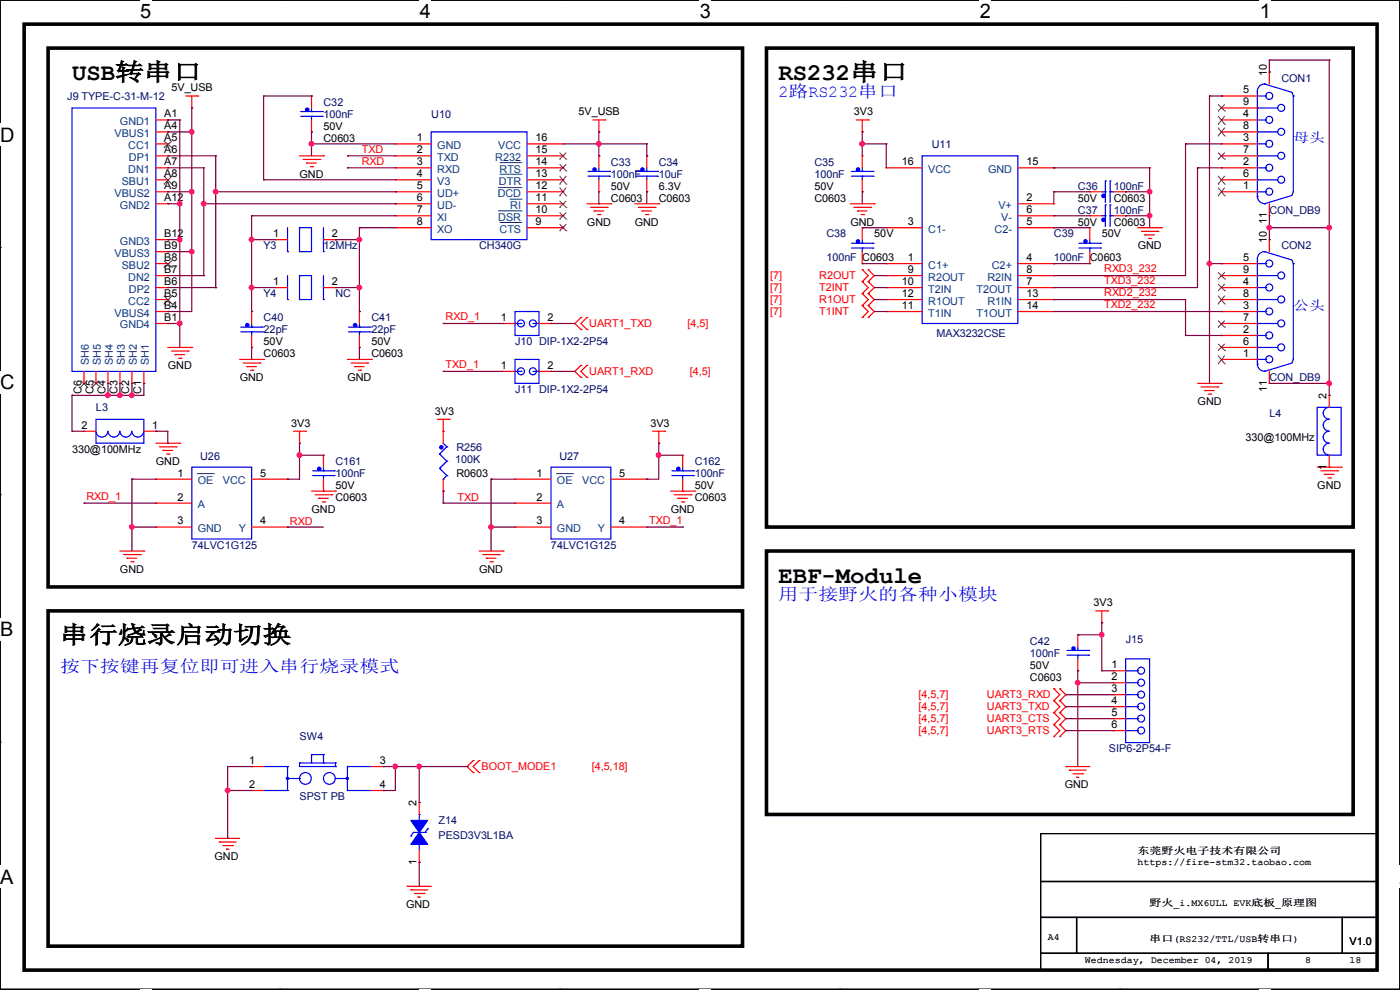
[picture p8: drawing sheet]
<svg xmlns="http://www.w3.org/2000/svg" width="297mm" height="210mm" viewBox="0 0 297 210" stroke-linecap="round" stroke-linejoin="round" font-family="sans-serif">
<defs><g id="words">
<g font-size="5.1">
<text x="15.3" y="17">USB转串口</text>
<text x="165.1" y="17">RS232串口</text>
<text x="165.1" y="123.7">EBF-Module</text>
<text x="12.7" y="136.4">串行烧录启动切换</text>
</g>
<g font-size="4.2">
<text x="29.7" y="3.9">5</text>
<text x="89.1" y="3.9">4</text>
<text x="148.5" y="3.9">3</text>
<text x="207.9" y="3.9">2</text>
<text x="267.2" y="3.9">1</text>
<text x="0" y="30.1">D</text>
<text x="0" y="82.5">C</text>
<text x="0" y="135">B</text>
<text x="0" y="187.4">A</text>
<text x="297" y="187.4">A</text>
</g>
<g font-size="3.6" fill="#00f">
<text x="165.1" y="20.6">2路RS232串口</text>
<text x="165.1" y="127.3">用于接野火的各种小模块</text>
<text x="12.7" y="142.5">按下按键再复位即可进入串行烧录模式</text>
</g>
<g font-size="2.8" fill="#00f">
<text x="274.4" y="30.2">母头</text>
<text x="274.4" y="65.8">公头</text>
</g>
<g font-size="2.3">
<text x="268.7" y="16" transform="rotate(-90 268.7 16)">10</text>
<text x="36.4" y="19.4">5V_USB</text>
<text x="263.7" y="19.8">5</text>
<text x="263.7" y="22.4">9</text>
<text x="34.8" y="24.9">A1</text>
<text x="34.8" y="27.4">A4</text>
<text x="34.8" y="30">A5</text>
<text x="68.6" y="27.5">50V</text>
<text x="88.4" y="30">1</text>
<text x="113.6" y="30">16</text>
<text x="122.7" y="24.5">5V_USB</text>
<text x="181.2" y="24.5">3V3</text>
<text x="263.7" y="24.9">4</text>
<text x="263.7" y="27.4">8</text>
<text x="263.7" y="30">3</text>
<text x="34.8" y="32.5">A6</text>
<text x="34.8" y="35.1">A7</text>
<text x="68.6" y="30.1">C0603</text>
<text x="88.4" y="32.5">2</text>
<text x="88.4" y="35.1">3</text>
<text x="113.6" y="35.1">14</text>
<text x="113.6" y="32.5">15</text>
<text x="191.3" y="35.1">16</text>
<text x="217.7" y="35.1">15</text>
<text x="263.7" y="32.5">7</text>
<text x="263.7" y="35.1">2</text>
<text x="34.8" y="37.6">A8</text>
<text x="34.8" y="40.1">A9</text>
<text x="63.5" y="37.7">GND</text>
<text x="88.4" y="37.6">4</text>
<text x="88.4" y="40.1">5</text>
<text x="113.6" y="40.1">12</text>
<text x="113.6" y="37.6">13</text>
<text x="129.6" y="40.2">50V</text>
<text x="139.8" y="40.2">6.3V</text>
<text x="172.8" y="40.2">50V</text>
<text x="263.7" y="37.6">6</text>
<text x="263.7" y="40.1">1</text>
<text x="34.8" y="42.7">A12</text>
<text x="88.4" y="42.7">6</text>
<text x="88.4" y="45.2">7</text>
<text x="88.4" y="47.8">8</text>
<text x="113.6" y="47.8">9</text>
<text x="113.6" y="45.2">10</text>
<text x="113.6" y="42.7">11</text>
<text x="124.5" y="47.8">GND</text>
<text x="129.6" y="42.8">C0603</text>
<text x="134.7" y="47.8">GND</text>
<text x="139.8" y="42.8">C0603</text>
<text x="172.8" y="42.8">C0603</text>
<text x="180.4" y="47.8">GND</text>
<text x="192.6" y="47.8">3</text>
<text x="217.7" y="42.7">2</text>
<text x="217.7" y="47.8">5</text>
<text x="217.7" y="45.2">6</text>
<text x="228.7" y="47.8">50V</text>
<text x="228.7" y="42.8">50V</text>
<text x="236.3" y="47.8">C0603</text>
<text x="236.3" y="42.8">C0603</text>
<text x="268.7" y="47.5" transform="rotate(-90 268.7 47.5)">11</text>
<text x="34.8" y="50.3">B12</text>
<text x="34.8" y="52.8">B9</text>
<text x="58" y="50.3">1</text>
<text x="70.4" y="50.3">2</text>
<text x="185.5" y="50.4">50V</text>
<text x="233.7" y="50.4">50V</text>
<text x="241.4" y="52.9">GND</text>
<text x="268.7" y="51.6" transform="rotate(-90 268.7 51.6)">10</text>
<text x="34.8" y="55.4">B8</text>
<text x="34.8" y="57.9">B7</text>
<text x="182.9" y="55.5">C0603</text>
<text x="192.6" y="55.4">1</text>
<text x="192.6" y="57.9">9</text>
<text x="217.7" y="55.4">4</text>
<text x="217.7" y="57.9">8</text>
<text x="231.2" y="55.5">C0603</text>
<text x="263.7" y="55.4">5</text>
<text x="263.7" y="57.9">9</text>
<text x="34.8" y="60.5">B6</text>
<text x="34.8" y="63">B5</text>
<text x="34.8" y="65.5">B4</text>
<text x="58" y="60.5">1</text>
<text x="70.4" y="60.5">2</text>
<text x="191.3" y="60.5">10</text>
<text x="191.3" y="65.5">11</text>
<text x="191.3" y="63">12</text>
<text x="217.7" y="60.5">7</text>
<text x="217.7" y="63">13</text>
<text x="217.7" y="65.5">14</text>
<text x="263.7" y="60.5">4</text>
<text x="263.7" y="63">8</text>
<text x="263.7" y="65.5">3</text>
<text x="34.8" y="68.1">B1</text>
<text x="106.2" y="68.1">1</text>
<text x="116.1" y="68.1">2</text>
<text x="263.7" y="68.1">7</text>
<text x="263.7" y="70.6">2</text>
<text x="55.9" y="73.2">50V</text>
<text x="55.9" y="75.8">C0603</text>
<text x="78.8" y="73.2">50V</text>
<text x="78.8" y="75.8">C0603</text>
<text x="263.7" y="73.2">6</text>
<text x="263.7" y="75.7">1</text>
<text x="17.3" y="83.5" transform="rotate(-90 17.3 83.5)">C6</text>
<text x="19.8" y="83.5" transform="rotate(-90 19.8 83.5)">C5</text>
<text x="22.4" y="83.5" transform="rotate(-90 22.4 83.5)">C4</text>
<text x="24.9" y="83.5" transform="rotate(-90 24.9 83.5)">C3</text>
<text x="27.4" y="83.5" transform="rotate(-90 27.4 83.5)">C2</text>
<text x="30" y="83.5" transform="rotate(-90 30 83.5)">C1</text>
<text x="35.6" y="78.3">GND</text>
<text x="50.8" y="80.9">GND</text>
<text x="73.7" y="80.9">GND</text>
<text x="106.2" y="78.2">1</text>
<text x="116.1" y="78.2">2</text>
<text x="268.7" y="83.1" transform="rotate(-90 268.7 83.1)">11</text>
<text x="92.2" y="88">3V3</text>
<text x="254.1" y="85.9">GND</text>
<text x="281.4" y="84.6" transform="rotate(-90 281.4 84.6)">2</text>
<text x="17.3" y="90.9">2</text>
<text x="32.3" y="90.9">1</text>
<text x="61.8" y="90.5">3V3</text>
<text x="138" y="90.5">3V3</text>
<text x="264.2" y="93.6">330@100MHz</text>
<text x="15.3" y="96.1">330@100MHz</text>
<text x="33.1" y="98.6">GND</text>
<text x="37.6" y="101.1">1</text>
<text x="55.2" y="101.1">5</text>
<text x="96.8" y="101.2">R0603</text>
<text x="113.8" y="101.1">1</text>
<text x="131.4" y="101.1">5</text>
<text x="281.4" y="99.6" transform="rotate(-90 281.4 99.6)">1</text>
<text x="37.6" y="106.2">2</text>
<text x="71.2" y="103.7">50V</text>
<text x="71.2" y="106.3">C0603</text>
<text x="113.8" y="106.2">2</text>
<text x="147.4" y="103.7">50V</text>
<text x="147.4" y="106.3">C0603</text>
<text x="279.5" y="103.7">GND</text>
<text x="37.6" y="111.3">3</text>
<text x="55.2" y="111.3">4</text>
<text x="66.1" y="108.8">GND</text>
<text x="113.8" y="111.3">3</text>
<text x="131.4" y="111.3">4</text>
<text x="142.3" y="108.8">GND</text>
<text x="25.4" y="121.5">GND</text>
<text x="101.6" y="121.5">GND</text>
<text x="232" y="128.6">3V3</text>
<text x="218.5" y="141.8">50V</text>
<text x="235.8" y="141.7">1</text>
<text x="218.5" y="144.4">C0603</text>
<text x="235.8" y="144.3">2</text>
<text x="235.8" y="146.8">3</text>
<text x="235.8" y="149.4">4</text>
<text x="235.8" y="151.9">5</text>
<text x="235.8" y="154.4">6</text>
<text x="52.9" y="162.1">1</text>
<text x="52.9" y="167.1">2</text>
<text x="80.6" y="162.1">3</text>
<text x="80.6" y="167.1">4</text>
<text x="225.9" y="167.2">GND</text>
<text x="88.4" y="171" transform="rotate(-90 88.4 171)">2</text>
<text x="45.5" y="182.5">GND</text>
<text x="88.4" y="183.4" transform="rotate(-90 88.4 183.4)">1</text>
<text x="86.2" y="192.6">GND</text>
<text x="286.3" y="200.5">V1.0</text>
</g>
<g font-size="2.3" fill="#000080">
<text x="271.8" y="17.4">CON1</text>
<text x="14.3" y="21.2">J9 TYPE-C-31-M-12</text>
<text x="68.6" y="22.4">C32</text>
<text x="68.6" y="25">100nF</text>
<text x="91.5" y="25">U10</text>
<text x="129.6" y="35.1">C33</text>
<text x="139.8" y="35.1">C34</text>
<text x="172.8" y="35.1">C35</text>
<text x="197.7" y="31.3">U11</text>
<text x="129.6" y="37.7">100nF</text>
<text x="139.8" y="37.7">10uF</text>
<text x="172.8" y="37.7">100nF</text>
<text x="228.7" y="40.2">C36</text>
<text x="236.3" y="40.2">100nF</text>
<text x="228.7" y="45.3">C37</text>
<text x="236.3" y="45.3">100nF</text>
<text x="269.3" y="45.3">CON_DB9</text>
<text x="55.9" y="52.9">Y3</text>
<text x="68.6" y="52.9">12MHz</text>
<text x="101.6" y="52.9">CH340G</text>
<text x="175.3" y="50.4">C38</text>
<text x="223.6" y="50.4">C39</text>
<text x="271.8" y="52.9">CON2</text>
<text x="175.3" y="55.5">100nF</text>
<text x="223.6" y="55.5">100nF</text>
<text x="55.9" y="63.1">Y4</text>
<text x="71.2" y="63.1">NC</text>
<text x="55.9" y="68.2">C40</text>
<text x="55.9" y="70.7">22pF</text>
<text x="78.8" y="68.2">C41</text>
<text x="78.8" y="70.7">22pF</text>
<text x="198.7" y="71.5">MAX3232CSE</text>
<text x="109.3" y="73.2">J10 DIP-1X2-2P54</text>
<text x="109.3" y="83.4">J11 DIP-1X2-2P54</text>
<text x="269.3" y="80.9">CON_DB9</text>
<text x="20.4" y="87.2">L3</text>
<text x="269.3" y="88.5">L4</text>
<text x="96.8" y="95.6">R256</text>
<text x="42.5" y="97.6">U26</text>
<text x="71.2" y="98.6">C161</text>
<text x="71.2" y="101.2">100nF</text>
<text x="96.6" y="98.1">100K</text>
<text x="118.7" y="97.6">U27</text>
<text x="147.4" y="98.6">C162</text>
<text x="147.4" y="101.2">100nF</text>
<text x="40.7" y="116.4">74LVC1G125</text>
<text x="116.9" y="116.4">74LVC1G125</text>
<text x="218.5" y="136.7">C42</text>
<text x="238.8" y="136.5">J15</text>
<text x="218.5" y="139.3">100nF</text>
<text x="63.5" y="157.1">SW4</text>
<text x="235.3" y="159.6">SIP6-2P54-F</text>
<text x="63.5" y="169.8">SPST PB</text>
<text x="93" y="174.8">Z14</text>
<text x="93" y="177.9">PESD3V3L1BA</text>
</g>
<g font-size="2.3" fill="#004080">
<text x="24.3" y="29">VBUS1</text>
<text x="25.4" y="26.5">GND1</text>
<text x="27.2" y="31.6">CC1</text>
<text x="27.3" y="34.1">DP1</text>
<text x="92.8" y="31.6">GND</text>
<text x="92.8" y="34.1">TXD</text>
<text x="105.1" y="34.1">R232</text>
<text x="105.7" y="31.6">VCC</text>
<text x="24.3" y="41.7">VBUS2</text>
<text x="25.8" y="39.2">SBU1</text>
<text x="27.2" y="36.7">DN1</text>
<text x="92.8" y="36.7">RXD</text>
<text x="92.8" y="39.2">V3</text>
<text x="92.8" y="41.7">UD+</text>
<text x="105.6" y="41.7">DCD</text>
<text x="105.8" y="39.2">DTR</text>
<text x="106" y="36.7">RTS</text>
<text x="196.9" y="36.7">VCC</text>
<text x="209.6" y="36.7">GND</text>
<text x="25.4" y="44.3">GND2</text>
<text x="92.8" y="44.3">UD-</text>
<text x="92.8" y="46.8">XI</text>
<text x="105.7" y="46.8">DSR</text>
<text x="108.3" y="44.3">RI</text>
<text x="211.8" y="44.3">V+</text>
<text x="212.4" y="46.8">V-</text>
<text x="25.4" y="51.9">GND3</text>
<text x="92.8" y="49.4">XO</text>
<text x="106" y="49.4">CTS</text>
<text x="196.9" y="49.4">C1-</text>
<text x="211" y="49.4">C2-</text>
<text x="24.3" y="54.4">VBUS3</text>
<text x="25.8" y="57">SBU2</text>
<text x="27.2" y="59.5">DN2</text>
<text x="196.9" y="57">C1+</text>
<text x="196.9" y="59.5">R2OUT</text>
<text x="209.5" y="59.5">R2IN</text>
<text x="210.4" y="57">C2+</text>
<text x="27.2" y="64.6">CC2</text>
<text x="27.3" y="62.1">DP2</text>
<text x="196.9" y="62.1">T2IN</text>
<text x="196.9" y="64.6">R1OUT</text>
<text x="207.2" y="62.1">T2OUT</text>
<text x="209.5" y="64.6">R1IN</text>
<text x="24.3" y="67.1">VBUS4</text>
<text x="25.4" y="69.7">GND4</text>
<text x="196.9" y="67.1">T1IN</text>
<text x="207.2" y="67.1">T1OUT</text>
<text x="18.9" y="77.5" transform="rotate(-90 18.9 77.5)">SH6</text>
<text x="21.4" y="77.5" transform="rotate(-90 21.4 77.5)">SH5</text>
<text x="24" y="77.5" transform="rotate(-90 24 77.5)">SH4</text>
<text x="26.5" y="77.5" transform="rotate(-90 26.5 77.5)">SH3</text>
<text x="29" y="77.5" transform="rotate(-90 29 77.5)">SH2</text>
<text x="31.6" y="77.5" transform="rotate(-90 31.6 77.5)">SH1</text>
<text x="42" y="102.7">OE</text>
<text x="42" y="107.8">A</text>
<text x="47.3" y="102.7">VCC</text>
<text x="118.2" y="102.7">OE</text>
<text x="118.2" y="107.8">A</text>
<text x="123.5" y="102.7">VCC</text>
<text x="42" y="112.9">GND</text>
<text x="50.6" y="112.9">Y</text>
<text x="118.2" y="112.9">GND</text>
<text x="126.8" y="112.9">Y</text>
</g>
<g font-size="2.3" fill="#f00">
<text x="76.8" y="32.6">TXD</text>
<text x="76.8" y="35.1">RXD</text>
<text x="163.4" y="59.3">[7]</text>
<text x="173.8" y="59.3">R2OUT</text>
<text x="234.2" y="57.7">RXD3_232</text>
<text x="163.4" y="61.8">[7]</text>
<text x="163.4" y="64.3">[7]</text>
<text x="173.8" y="61.8">T2INT</text>
<text x="173.8" y="64.3">R1OUT</text>
<text x="234.2" y="60.3">TXD3_232</text>
<text x="234.2" y="62.8">RXD2_232</text>
<text x="234.2" y="65.4">TXD2_232</text>
<text x="94.5" y="67.9">RXD_1</text>
<text x="125" y="69.4">UART1_TXD</text>
<text x="145.8" y="69.4">[4,5]</text>
<text x="163.4" y="66.9">[7]</text>
<text x="173.8" y="66.9">T1INT</text>
<text x="94.5" y="78.1">TXD_1</text>
<text x="125" y="79.6">UART1_RXD</text>
<text x="146.4" y="79.6">[4,5]</text>
<text x="18.3" y="106">RXD_1</text>
<text x="97.1" y="106.2">TXD</text>
<text x="61.5" y="111.3">RXD</text>
<text x="137.7" y="111.1">TXD_1</text>
<text x="194.9" y="148.2">[4,5,7]</text>
<text x="209.4" y="148.2">UART3_RXD</text>
<text x="194.9" y="150.7">[4,5,7]</text>
<text x="194.9" y="153.2">[4,5,7]</text>
<text x="194.9" y="155.8">[4,5,7]</text>
<text x="209.4" y="150.7">UART3_TXD</text>
<text x="209.4" y="153.2">UART3_CTS</text>
<text x="209.4" y="155.8">UART3_RTS</text>
<text x="102.2" y="163.4">BOOT_MODE1</text>
<text x="125.5" y="163.4">[4,5,18]</text>
</g>
<g font-size="2">
<text x="241.3" y="183.5">https://fire-stm32.taobao.com</text>
<text x="241.3" y="181.2">东莞野火电子技术有限公司</text>
<text x="243.9" y="192.1">野火_i.MX6ULL EVK底板_原理图</text>
<text x="222.3" y="199.5">A4</text>
<text x="243.9" y="199.7">串口(RS232/TTL/USB转串口)</text>
<text x="230.2" y="204.3">Wednesday, December 04, 2019</text>
<text x="276.9" y="204.3">8</text>
<text x="286.3" y="204.3">18</text>
</g>
</g></defs>
<path d="M0 0h297v209.8h-297z" fill="none" stroke="#000" stroke-width=".25"/>
<g fill="#fff">
<path d="M29.7 0h2.4v4.8h-2.4z"/>
<path d="M29.7 209.8h2.4v.2h-2.4z"/>
</g>
<path d="M59.4 0h.1M59.4 209.8h.1" fill="none" stroke="#000" stroke-width=".25"/>
<g fill="#fff">
<path d="M89.1 0h2.3v4.8h-2.3z"/>
<path d="M89.1 209.8h2.3v.2h-2.3z"/>
</g>
<path d="M118.8 0h.1M118.8 209.8h.1" fill="none" stroke="#000" stroke-width=".25"/>
<g fill="#fff">
<path d="M148.5 0h2.3v4.8h-2.3z"/>
<path d="M148.5 209.8h2.3v.2h-2.3z"/>
</g>
<path d="M178.2 0h.1M178.2 209.8h.1" fill="none" stroke="#000" stroke-width=".25"/>
<g fill="#fff">
<path d="M207.9 0h2.3v4.8h-2.3z"/>
<path d="M207.9 209.8h2.3v.2h-2.3z"/>
</g>
<path d="M237.6 0h.1M237.6 209.8h.1" fill="none" stroke="#000" stroke-width=".25"/>
<g fill="#fff">
<path d="M267.3 0h2.3v4.8h-2.3z"/>
<path d="M267.3 209.8h2.3v.2h-2.3z"/>
<path d="M0 26.2h3.1v4.8h-3.1z"/>
<path d="M0 78.7h3.1v4.7h-3.1z"/>
</g>
<path d="M0 52.5h.1M297 52.5h.1" fill="none" stroke="#000" stroke-width=".25"/>
<path d="M0 131.1h2.9v4.8h-2.9z" fill="#fff"/>
<path d="M0 104.9h.1M297 104.9h.1" fill="none" stroke="#000" stroke-width=".25"/>
<g fill="#fff">
<path d="M0 183.6h2.9v4.7h-2.9z"/>
<path d="M296.9 183.6h.1v4.7h-.1z"/>
</g>
<path d="M0 157.4h.1M297 157.4h.1M220.8 176.8h71.3v10.2h-71.3zM220.8 187h71.3v7.6h-71.3zM220.8 194.6h7.6v7.6h-7.6zM228.4 194.6h56.4v7.6h-56.4zM284.8 194.6h7.3v7.6h-7.3zM220.8 202.2h48.2v3.6h-48.2zM269 202.2h23.1v3.6h-23.1z" fill="none" stroke="#000" stroke-width=".25"/>
<path d="M5.1 5.1h287v200.7h-287zM10.2 10.2h147.3v114.3h-147.3zM162.6 10.2h124.5v101.6h-124.5zM162.6 116.9h124.5v55.9h-124.5zM10.2 129.6h147.3v71.1h-147.3z" fill="none" stroke="#000" stroke-width=".76"/>
<g fill="none" stroke="#f00" stroke-width=".25">
<path d="M269.3 15.3h.1M269.3 15.3v2.5M33.1 33.1h2.5M33.1 25.4h2.5M33.1 30.5h2.5M33.1 35.6h2.5M33.1 38.1h2.5M33.1 28h2.5M35.6 25.4h.1M35.6 28h.1M35.6 30.5h.1M35.6 33.1h.1"/>
<path d="M35.6 35.6h.1M35.6 38.1h.1M39.4 20.4h2.6M40.7 22.9h.1M40.7 20.4v2.5M42 20.4h.1M63.5 33.1h5.1M64.3 33.8h3.6M65.1 34.6h.1M65.1 34.6h2M65.8 35.3h.5M66.1 20.4h.1"/>
<path d="M66.1 28h.1M66.1 20.4v2.5M66.1 25.4v2.6M66.3 35.3h.1M67.9 33.8h.1M68.6 33.1h.1M83.9 30.5h.1M83.9 33.1h.1M83.9 35.6h.1M83.9 38.1h.1M83.9 33.1h7.6M83.9 30.5h7.6"/>
<path d="M83.9 35.6h7.6M83.9 38.1h7.6M111.8 33.1h7.6M111.8 30.5h7.6M111.8 35.6h7.6M111.8 38.1h7.6M119.4 38.1h.1M119.4 35.6h.1M119.4 33.1h.1M119.4 30.5h.1M125.8 25.4h2.5M127 28h.1"/>
<path d="M127 33.1h.1M127 25.4v2.6M127 33.1v2.5M127 38.1v2.6M128.3 25.4h.1M137.2 33.1h.1M137.2 33.1v2.5M137.2 38.1v2.6M181.7 25.4h2.5M182.9 28h.1M182.9 33.1h.1M182.9 25.4v2.6"/>
<path d="M182.9 33.1v2.5M182.9 38.1v2.6M184.2 25.4h.1M188 35.6h.1M188 35.6h7.6M215.9 35.6h7.7M223.6 35.6h.1M259.1 20.4h.1M259.1 22.9h.1M259.1 25.4h.1M259.1 28h.1M259.1 30.5h.1"/>
<path d="M259.1 33.1h.1M259.1 35.6h.1M259.1 38.1h.1M259.1 33.1h7.6M259.1 25.4h7.6M259.1 20.4h7.6M259.1 30.5h7.6M259.1 35.6h7.6M259.1 38.1h7.6M259.1 22.9h7.6M259.1 28h7.6M33.1 43.2h2.5"/>
<path d="M33.1 40.7h2.5M33.1 55.9h2.5M33.1 58.5h2.5M33.1 50.8h2.5M33.1 53.4h2.5M35.6 40.7h.1M35.6 43.2h.1M35.6 50.8h.1M35.6 53.4h.1M35.6 55.9h.1M35.6 58.5h.1M58.5 50.8h.1"/>
<path d="M58.5 50.8h2.5M68.6 50.8h2.6M71.2 50.8h.1M83.9 40.7h.1M83.9 43.2h.1M83.9 45.8h.1M83.9 48.3h.1M83.9 43.2h7.6M83.9 48.3h7.6M83.9 45.8h7.6M83.9 40.7h7.6M111.8 43.2h7.6"/>
<path d="M111.8 48.3h7.6M111.8 45.8h7.6M111.8 40.7h7.6M119.4 48.3h.1M119.4 45.8h.1M119.4 43.2h.1M119.4 40.7h.1M124.5 43.2h5.1M125.3 44h3.5M126 44.7h.1M126 44.7h2.1M126.8 45.5h.5"/>
<path d="M127 40.7h.1M127.3 45.5h.1M128.8 44h.1M129.6 43.2h.1M134.7 43.2h5M135.4 44h3.6M136.2 44.7h.1M136.2 44.7h2M136.9 45.5h.6M137.2 40.7h.1M137.5 45.5h.1M139 44h.1"/>
<path d="M139.7 43.2h.1M180.4 43.2h5.1M181.1 44h3.6M181.9 44.7h.1M181.9 44.7h2M182.7 45.5h.5M182.9 59.7h.1M182.9 57.2h.1M182.9 40.7h.1M182.9 48.3h.1M182.9 55.9h.1M182.9 48.3v2.5"/>
<path d="M182.9 53.4v2.5M182.9 57.2l1.3 1.3-1.3 1.2M182.9 59.7l1.3 1.3-1.3 1.3M183.2 45.5h.1M184.2 57.2h.1M184.2 59.7h.1M184.2 57.2l1.3 1.3-1.3 1.2M184.2 59.7l1.3 1.3-1.3 1.3M184.7 44h.1M185.5 43.2h.1M188 55.9h.1M188 48.3h.1"/>
<path d="M188 58.5h.1M188 48.3h7.6M188 55.9h7.6M188 58.5h7.6M215.9 43.2h7.7M215.9 48.3h7.7M215.9 45.8h7.7M215.9 55.9h7.7M215.9 58.5h7.7M223.6 43.2h.1M223.6 55.9h.1M223.6 48.3h.1"/>
<path d="M223.6 45.8h.1M223.6 58.5h.1M231.2 45.8h.1M231.2 40.7h.1M231.2 48.3h.1M231.2 55.9h.1M231.2 45.8h2.5M231.2 40.7h2.5M231.2 48.3v2.5M231.2 53.4v2.5M236.3 45.8h2.5M236.3 40.7h2.5"/>
<path d="M238.8 45.8h.1M238.8 40.7h.1M241.3 48.3h5.1M242.1 49.1h3.6M242.9 49.8h.1M242.9 49.8h2M243.6 50.6h.5M244.1 50.6h.1M245.7 49.1h.1M246.4 48.3h.1M259.1 55.9h.1M259.1 58.5h.1"/>
<path d="M259.1 40.7h.1M259.1 40.7h7.6M259.1 55.9h7.6M259.1 58.5h7.6M269.3 50.8h.1M269.3 45.8h.1M269.3 43.2v2.6M269.3 50.8v2.6M17.8 78.8v2.5M20.4 78.8v2.5M22.9 78.8v2.5M25.4 78.8v2.5"/>
<path d="M28 78.8v2.5M30.5 78.8v2.5M33.1 68.6h2.5M33.1 61h2.5M33.1 63.5h2.5M33.1 66.1h2.5M35.6 61h.1M35.6 63.5h.1M35.6 66.1h.1M35.6 68.6h.1M35.6 73.7h5.1M36.4 74.5h3.5"/>
<path d="M37.1 75.2h.1M37.1 75.2h2.1M37.9 76h.5M38.4 76h.1M39.9 74.5h.1M40.7 73.7h.1M50.8 76.2h5.1M51.6 77h3.6M52.4 77.8h.1M52.4 77.8h2M53.1 78.5h.5M53.4 66.1h.1"/>
<path d="M53.4 73.7h.1M53.4 66.1v2.5M53.4 71.2v2.5M53.6 78.5h.1M55.2 77h.1M55.9 76.2h.1M58.5 61h.1M58.5 61h2.5M68.6 61h2.6M71.2 61h.1M73.7 76.2h5.1M74.5 77h3.5"/>
<path d="M75.2 77.8h.1M75.2 77.8h2.1M76 78.5h.5M76.2 66.1h.1M76.2 73.7h.1M76.2 66.1v2.5M76.2 71.2v2.5M76.5 78.5h.1M78 77h.1M78.8 76.2h.1M106.7 68.6h.1M106.7 78.8h.1"/>
<path d="M106.7 68.6h2.6M106.7 78.8h2.6M114.3 68.6h2.6M114.3 78.8h2.6M116.9 68.6h.1M116.9 78.8h.1M123.2 67.4h.1M123.2 69.9h.1M123.2 77.5h.1M123.2 67.4l-1.2 1.2 1.2 1.3M123.2 77.5l-1.2 1.3 1.2 1.3M124.5 69.9h.1"/>
<path d="M124.5 67.4h.1M124.5 77.5h.1M124.5 67.4l-1.3 1.2 1.3 1.3M124.5 77.5l-1.3 1.3 1.3 1.3M182.9 62.3h.1M182.9 64.8h.1M182.9 67.4h.1M182.9 62.3l1.3 1.2-1.3 1.3M182.9 64.8l1.3 1.3-1.3 1.3M184.2 62.3h.1M184.2 64.8h.1M184.2 67.4h.1"/>
<path d="M184.2 62.3l1.3 1.2-1.3 1.3M184.2 64.8l1.3 1.3-1.3 1.3M188 61h.1M188 66.1h.1M188 63.5h.1M188 61h7.6M188 63.5h7.6M188 66.1h7.6M215.9 61h7.7M215.9 63.5h7.7M215.9 66.1h7.7M223.6 61h.1"/>
<path d="M223.6 63.5h.1M223.6 66.1h.1M259.1 61h.1M259.1 63.5h.1M259.1 66.1h.1M259.1 68.6h.1M259.1 71.2h.1M259.1 73.7h.1M259.1 76.2h.1M259.1 76.2h7.6M259.1 73.7h7.6M259.1 68.6h7.6"/>
<path d="M259.1 61h7.6M259.1 63.5h7.6M259.1 66.1h7.6M259.1 71.2h7.6M269.3 78.8v2.5M17.8 91.5h.1M17.8 81.3h.1M17.8 91.5h2.6M20.4 81.3h.1M22.9 81.3h.1M25.4 81.3h.1M28 81.3h.1"/>
<path d="M30.5 81.3h.1M30.5 91.5h2.6M33.1 91.5h.1M33.1 94h5M33.8 94.8h3.6M34.6 95.5h.1M34.6 95.5h2M35.3 96.3h.6M35.9 96.3h.1M37.4 94.8h.1M38.1 94h.1M62.3 91.5h2.5"/>
<path d="M63.5 94h.1M63.5 91.5v2.5M64.8 91.5h.1M68.6 96.6h.1M68.6 96.6v2.5M92.8 88.9h2.5M94 91.5h.1M94 88.9v5.1M95.3 88.9h.1M123.2 80.1h.1M124.5 80.1h.1M138.5 91.5h2.5"/>
<path d="M139.7 94h.1M139.7 91.5v2.5M141 91.5h.1M144.8 96.6h.1M144.8 96.6v2.5M254 81.3h5.1M254.8 82.1h3.6M255.6 82.8h.1M255.6 82.8h2M256.3 83.6h.5M256.8 83.6h.1M258.4 82.1h.1"/>
<path d="M259.1 81.3h.1M269.3 81.3h.1M279.4 99.1h5.1M280.2 99.9h3.6M282 99.1h.1M282 83.9h.1M282 83.9v2.5M282 96.6v2.5M283.8 99.9h.1M284.5 99.1h.1M25.4 116.9h5.1M26.2 117.6h3.6"/>
<path d="M27 118.4h.1M27 118.4h2M27.7 119.2h.5M28.2 119.2h.1M29.8 117.6h.1M30.5 116.9h.1M33.1 101.6h.1M33.1 106.7h.1M33.1 111.8h.1M33.1 101.6h7.6M33.1 106.7h7.6M33.1 111.8h7.6"/>
<path d="M53.4 101.6h7.6M53.4 111.8h7.6M61 111.8h.1M61 101.6h.1M66.1 104.2h5.1M66.8 104.9h3.6M67.6 105.7h.1M67.6 105.7h2M68.4 106.5h.5M68.6 104.2h.1M68.6 101.6v2.6M68.9 106.5h.1"/>
<path d="M70.4 104.9h.1M71.2 104.2h.1M94 104.2h.1M94 101.6v2.6M101.6 116.9h5.1M102.4 117.6h3.6M103.2 118.4h.1M103.2 118.4h2M103.9 119.2h.5M104.4 119.2h.1M106 117.6h.1M106.7 116.9h.1"/>
<path d="M109.3 101.6h.1M109.3 106.7h.1M109.3 111.8h.1M109.3 101.6h7.6M109.3 106.7h7.6M109.3 111.8h7.6M129.6 101.6h7.6M129.6 111.8h7.6M137.2 111.8h.1M137.2 101.6h.1M142.3 104.2h5.1M143 104.9h3.6"/>
<path d="M143.8 105.7h.1M143.8 105.7h2M144.6 106.5h.5M144.8 104.2h.1M144.8 101.6v2.6M145.1 106.5h.1M146.6 104.9h.1M147.4 104.2h.1M281 100.6h.1M281 100.6h2M281.7 101.4h.5M282.2 101.4h.1"/>
<path d="M228.6 134.7h.1M228.6 134.7v2.5M228.6 139.7v2.6M232.5 129.6h2.5M233.7 132.1h.1M233.7 129.6v2.5M235 129.6h.1M223.6 148.6h.1M223.6 146.1h.1M223.6 151.2h.1M223.6 153.7h.1M223.6 156.3h.1"/>
<path d="M223.6 146.1l1.2 1.3-1.2 1.2M223.6 148.6l1.2 1.3-1.2 1.3M223.6 151.2l1.2 1.2-1.2 1.3M223.6 153.7l1.2 1.3-1.2 1.3M224.8 146.1h.1M224.8 148.6h.1M224.8 151.2h.1M224.8 153.7h.1M224.8 156.3h.1M224.8 146.1l1.3 1.3-1.3 1.2M224.8 148.6l1.3 1.3-1.3 1.3M224.8 151.2l1.3 1.2-1.3 1.3"/>
<path d="M224.8 153.7l1.3 1.3-1.3 1.3M228.6 142.3h.1M236.3 142.3h.1M236.3 144.8h.1M236.3 147.4h.1M236.3 149.9h.1M236.3 152.4h.1M236.3 155h.1M236.3 142.3h2.5M236.3 144.8h2.5M236.3 147.4h2.5M236.3 149.9h2.5"/>
<path d="M236.3 152.4h2.5M236.3 155h2.5M45.8 177.8h.1M45.8 177.8h5M46.5 178.6h.1M46.5 178.6h3.6M47.3 179.4h2M49.3 179.4h.1M53.4 162.6h.1M53.4 167.7h.1M53.4 162.6h2.5M53.4 167.7h2.5"/>
<path d="M78.8 162.6h2.5M78.8 167.7h2.5M81.3 162.6h.1M81.3 167.7h.1M88.9 170.2h.1M88.9 170.2v2.6M100.4 161.3h.1M100.4 163.9h.1M100.4 161.3l-1.3 1.3 1.3 1.3M101.6 163.9h.1M101.6 161.3h.1M101.6 161.3l-1.2 1.3 1.2 1.3"/>
<path d="M226.1 162.6h.1M226.1 162.6h5.1M226.9 163.4h.1M226.9 163.4h3.5M227.6 164.1h2.1M228.4 164.9h.1M228.4 164.9h.5M229.7 164.1h.1M48 180.1h.1M48 180.1h.6M86.4 188h.1M86.4 188h5.1"/>
<path d="M87.2 188.8h.1M87.2 188.8h3.5M87.9 189.5h2.1M88.7 190.3h.1M88.7 190.3h.5M88.9 182.9h.1M88.9 180.4v2.5M90 189.5h.1"/>
</g>
<g fill="none" stroke="#00f" stroke-width=".25">
<path d="M268.3 17.8h.1M268.3 17.8a1.5 1.5 0 0 0-1.6 1.5v22.4M268.3 17.8l5.8 1.8M274 19.7l.3 .7M15.3 22.9h17.8v55.9h-17.8zM63.8 24.7h4.6M63.8 23.7h4.6M66.1 24.7h.1M66.1 23.7h.1M66.1 22.9v.8M66.1 24.7v.7M68.4 24.7h.1"/>
<path d="M68.4 23.7h.1M91.5 28h20.3v22.8h-20.3zM124.8 37.4h4.5M124.8 36.4h4.5M127 37.4h.1M127 36.4h.1M127 35.6v.8M127 37.4v.7M129.3 37.4h.1M129.3 36.4h.1M134.9 37.4h4.6M134.9 36.4h4.6"/>
<path d="M137.2 37.4h.1M137.2 36.4h.1M137.2 35.6v.8M137.2 37.4v.7M139.5 37.4h.1M139.5 36.4h.1M180.6 37.4h4.6M180.6 36.4h4.6M182.9 37.4h.1M182.9 36.4h.1M182.9 35.6v.8M182.9 37.4v.7"/>
<path d="M185.2 37.4h.1M185.2 36.4h.1M195.6 33.1h20.3v35.5h-20.3zM234.5 38.4h.1M234.5 38.4v4.6M235.5 38.4h.1M235.5 38.4v4.6M266.7 22.9h.1M266.7 28h.1M266.7 33.1h.1M266.7 38.1h.1M266.7 20.4h1.8"/>
<path d="M266.7 22.9h4.4M266.7 25.4h1.8M266.7 28h4.4M266.7 30.5h1.8M266.7 33.1h4.4M266.7 35.6h1.8M266.7 38.1h4.4M268.5 20.4h.1M268.5 25.4h.1M268.5 30.5h.1M268.5 35.6h.1M274.4 20.4h.1"/>
<path d="M274.4 20.4v20.3M61 53.4h.1M61 48.3v5.1M61 58.5v5M63.5 58.5h2.6v5h-2.6zM63.5 48.3h2.6v5.1h-2.6zM68.6 53.4h.1M68.6 48.3v5.1M68.6 58.5v5M180.6 52.6h4.6M180.6 51.6h4.6M182.9 52.6h.1"/>
<path d="M182.9 51.6h.1M182.9 50.8v.8M182.9 52.6v.8M185.2 52.6h.1M185.2 51.6h.1M228.9 52.6h4.6M228.9 51.6h4.6M231.2 52.6h.1M231.2 51.6h.1M231.2 50.8v.8M231.2 52.6v.8M233.5 52.6h.1"/>
<path d="M233.5 51.6h.1M233.7 45.8h.8M233.7 40.7h.8M234.5 43.5h.1M234.5 45.8h.1M234.5 40.7h.1M234.5 43.5v4.5M235.5 43.5h.1M235.5 45.8h.1M235.5 40.7h.1M235.5 43.5v4.5M235.5 45.8h.8"/>
<path d="M235.5 40.7h.8M266.7 58.5h.1M266.7 41.7h.1M266.7 41.7a1.5 1.5 0 0 0 1.6 1.5M266.7 40.7h1.8M266.7 55.9h1.8M266.7 58.5h4.4M268.3 53.4h.1M268.3 53.4a1.5 1.5 0 0 0-1.6 1.5v22.4M268.3 43.2h.1M268.3 53.4l5.8 1.8M268.5 55.9h.1"/>
<path d="M268.5 40.7h.1M274 55.2l.3 .7M274.1 41.4l-5.8 1.8M274.3 40.7l-.3 .7M274.4 55.9h.1M274.4 55.9v20.3M51.1 70.4h4.6M51.1 69.4h4.6M53.4 70.4h.1M53.4 69.4h.1M53.4 68.6v.8M53.4 70.4v.8"/>
<path d="M55.7 70.4h.1M55.7 69.4h.1M61 63.5h.1M68.6 63.5h.1M74 70.4h4.5M74 69.4h4.5M76.2 70.4h.1M76.2 69.4h.1M76.2 68.6v.8M76.2 70.4v.8M78.5 70.4h.1M78.5 69.4h.1"/>
<path d="M109.3 66.1h5v5.1h-5zM109.3 76.2h5v5.1h-5zM109.3 68.6h1.2M109.3 78.8h1.2M110.5 68.6h.1M110.5 78.8h.1M113.1 68.6h1.2M113.1 78.8h1.2M114.3 68.6h.1M114.3 78.8h.1M266.7 63.5h.1M266.7 68.6h.1"/>
<path d="M266.7 73.7h.1M266.7 77.3h.1M266.7 77.3a1.5 1.5 0 0 0 1.6 1.4M266.7 68.6h4.4M266.7 61h1.8M266.7 63.5h4.4M266.7 66.1h1.8M266.7 71.2h1.8M266.7 73.7h4.4M266.7 76.2h1.8M268.3 78.8h.1M268.5 61h.1"/>
<path d="M268.5 66.1h.1M268.5 71.2h.1M268.5 76.2h.1M274.1 77l-5.8 1.8M274.3 76.2l-.3 .7M20.4 88.9h10.1v5.1h-10.1zM20.4 91.5a1.25 1.25 0 0 0 1.2 1.2 1.25 1.25 0 0 0 1.3-1.2M22.9 91.5a1.25 1.25 0 0 0 1.3 1.2 1.25 1.25 0 0 0 1.2-1.2M25.4 91.5a1.25 1.25 0 0 0 1.3 1.2 1.25 1.25 0 0 0 1.2-1.2M28 91.5a1.25 1.25 0 0 0 1.2 1.2 1.25 1.25 0 0 0 1.3-1.2M40.7 99.1h12.7v15.2h-12.7zM66.3 99.9h4.6"/>
<path d="M68.6 99.9h.1M68.6 99.1v.8M70.9 99.9h.1M93.3 96.3h.1M93.3 99.4h.1M93.3 96.3l1.5 1.5M93.3 99.4l1.5 1.5M94 94l.8 .8M94.8 94.8h.1M94.8 97.8h.1M94.8 94.8l-1.5 1.5M94.8 97.8l-1.5 1.6"/>
<path d="M116.9 99.1h12.7v15.2h-12.7zM142.5 99.9h4.6M144.8 99.9h.1M144.8 99.1v.8M147.1 99.9h.1M279.4 86.4h5.1v10.2h-5.1zM282 94a1.25 1.25 0 0 0-1.3 1.3 1.25 1.25 0 0 0 1.3 1.2M282 91.5a1.25 1.25 0 0 0-1.3 1.2 1.25 1.25 0 0 0 1.3 1.3M282 88.9a1.25 1.25 0 0 0-1.3 1.3 1.25 1.25 0 0 0 1.3 1.2M282 86.4a1.25 1.25 0 0 0-1.3 1.3 1.25 1.25 0 0 0 1.3 1.2M66.3 100.9h4.6M68.6 100.9h.1"/>
<path d="M68.6 100.9v.7M70.9 100.9h.1M94 101.6h.1M94.8 100.9h.1M94.8 100.9l-.8 .7M142.5 100.9h4.6M144.8 100.9h.1M144.8 100.9v.7M147.1 100.9h.1M226.4 139h4.5M226.4 138h4.5M228.6 139h.1"/>
<path d="M228.6 138h.1M228.6 137.2v.8M228.6 139v.7M230.9 139h.1M230.9 138h.1M238.8 139.7h5.1v17.8h-5.1zM238.8 142.3h2.5M238.8 144.8h2.5M238.8 147.4h2.5M238.8 149.9h2.5M238.8 152.4h2.5M238.8 155h2.5"/>
<path d="M241.3 142.3h.1M241.3 144.8h.1M241.3 147.4h.1M241.3 149.9h.1M241.3 152.4h.1M241.3 155h.1M55.9 162.6h5.1M55.9 167.7h5.1M61 162.6h.1M61 167.7h.1M61 162.6v5.1M61 165.1h2.5"/>
<path d="M63.5 165.1h.1M63.5 161.8h.1M63.5 161.8v.8h7.7M63.5 161.8h7.7M66.1 160.1h.1M66.1 160.1v1.7M66.1 160.1h2.5M68.6 160.1h.1M68.6 161.8h.1M68.6 160.1v1.7M71.2 162.6h.1M71.2 161.8h.1"/>
<path d="M71.2 165.1h2.5M71.2 161.8v.8M73.7 162.6h.1M73.7 167.7h.1M73.7 165.1h.1M73.7 162.6h5.1M73.7 167.7h5.1M73.7 162.6v5.1M87.2 177.3h.1M88.9 172.8h.1M88.9 179.1h.1M88.9 172.8v1.2"/>
<path d="M88.9 179.1v1.3M90.2 176.6h.1M90.2 176.6h-2.5l-.5 .7M90.7 175.8h.1M90.7 175.8l-.5 .8"/>
<circle cx="269.3" cy="30.5" r=".74"/>
<circle cx="269.3" cy="20.3" r=".74"/>
<circle cx="269.3" cy="25.4" r=".74"/>
<circle cx="269.3" cy="35.6" r=".74"/>
<circle cx="271.8" cy="33" r=".74"/>
<circle cx="271.8" cy="28" r=".74"/>
<circle cx="271.8" cy="22.9" r=".74"/>
<circle cx="271.8" cy="38.1" r=".74"/>
<circle cx="269.3" cy="40.7" r=".74"/>
<circle cx="269.3" cy="55.9" r=".74"/>
<circle cx="271.8" cy="58.4" r=".74"/>
<circle cx="110.5" cy="68.6" r=".74"/>
<circle cx="110.5" cy="78.8" r=".74"/>
<circle cx="113.1" cy="78.8" r=".74"/>
<circle cx="113.1" cy="68.6" r=".74"/>
<circle cx="269.3" cy="61" r=".74"/>
<circle cx="269.3" cy="76.2" r=".74"/>
<circle cx="269.3" cy="66.1" r=".74"/>
<circle cx="269.3" cy="71.1" r=".74"/>
<circle cx="271.8" cy="63.5" r=".74"/>
<circle cx="271.8" cy="73.7" r=".74"/>
<circle cx="271.8" cy="68.6" r=".74"/>
<circle cx="242.1" cy="144.8" r=".74"/>
<circle cx="242.1" cy="147.3" r=".74"/>
<circle cx="242.1" cy="142.3" r=".74"/>
<circle cx="242.1" cy="152.4" r=".74"/>
<circle cx="242.1" cy="149.9" r=".74"/>
<circle cx="242.1" cy="155" r=".74"/>
<circle cx="64.8" cy="165.1" r="1.25"/>
<circle cx="69.9" cy="165.1" r="1.25"/>
</g>
<g fill="#00f" stroke="#00f" stroke-width=".25">
<path d="M88.9 176.6l1.8 2.5h-3.5z" fill-rule="evenodd"/>
<path d="M87.2 174h3.5l-1.8 2.6z" fill-rule="evenodd"/>
<circle cx="234.1" cy="46.6" r=".36"/>
<circle cx="52.5" cy="69" r=".36"/>
<circle cx="234.1" cy="41.6" r=".36"/>
<circle cx="93.6" cy="94.9" r=".36"/>
<circle cx="227.7" cy="137.6" r=".36"/>
<circle cx="136.3" cy="36" r=".36"/>
<circle cx="143.9" cy="99.5" r=".36"/>
<circle cx="65.2" cy="23.3" r=".36"/>
<circle cx="182" cy="36" r=".36"/>
<circle cx="182" cy="51.2" r=".36"/>
<circle cx="67.7" cy="99.5" r=".36"/>
<circle cx="61" cy="165.1" r=".23"/>
<circle cx="73.7" cy="165.1" r=".23"/>
<circle cx="126.1" cy="36" r=".36"/>
<circle cx="230.3" cy="51.2" r=".36"/>
<circle cx="75.3" cy="69" r=".36"/>
</g>
<g fill="none" stroke="#804000" stroke-width=".21">
<path d="M34.7 31.3h.1M34.7 39.1h.1M34.7 29.9l1.8 1.4M34.7 37.3l1.8 1.8M36.5 31.3h.1M36.5 39.1h.1M36.5 29.9l-1.8 1.4M36.5 37.3l-1.8 1.8M118.7 39.1h.1M118.7 36.3h.1M118.7 33.8h.1M118.7 39.8l1.4 1.7"/>
<path d="M118.7 37.3l1.4 1.8M118.7 34.8l1.4 1.5M118.7 32.4l1.4 1.4M120.1 39.1h.1M120.1 36.3h.1M120.1 33.8h.1M120.1 39.8l-1.4 1.7M120.1 37.3l-1.4 1.8M120.1 34.8l-1.4 1.5M120.1 32.4l-1.4 1.4M258.4 23.6h.1M258.4 26.4h.1"/>
<path d="M258.4 28.8h.1M258.4 33.8h.1M258.4 39.1h.1M258.4 22.1l1.4 1.5M258.4 24.6l1.4 1.8M258.4 27.1l1.4 1.7M258.4 32.4l1.4 1.4M258.4 37.3l1.4 1.8M258.4 39.8l1.4 1.7M259.8 23.6h.1M259.8 26.4h.1M259.8 28.8h.1"/>
<path d="M259.8 33.8h.1M259.8 39.1h.1M259.8 22.1l-1.4 1.5M259.8 24.6l-1.4 1.8M259.8 27.1l-1.4 1.7M259.8 32.4l-1.4 1.4M259.8 37.3l-1.4 1.8M259.8 39.8l-1.4 1.7M34.7 56.7h.1M34.7 55.3l1.8 1.4M36.5 56.7h.1M36.5 55.3l-1.8 1.4"/>
<path d="M118.7 49h.1M118.7 46.5h.1M118.7 44h.1M118.7 41.5h.1M118.7 47.5l1.4 1.5M118.7 45.1l1.4 1.4M118.7 42.6l1.4 1.4M120.1 49h.1M120.1 46.5h.1M120.1 44h.1M120.1 41.5h.1M120.1 47.5l-1.4 1.5"/>
<path d="M120.1 45.1l-1.4 1.4M120.1 42.6l-1.4 1.4M258.4 59.2h.1M258.4 41.5h.1M258.4 57.8l1.4 1.4M259.8 59.2h.1M259.8 41.5h.1M259.8 57.8l-1.4 1.4M34.7 64.5h.1M34.7 62.7l1.8 1.8M36.5 64.5h.1M36.5 62.7l-1.8 1.8"/>
<path d="M258.4 61.7h.1M258.4 64.5h.1M258.4 69.4h.1M258.4 74.4h.1M258.4 77.2h.1M258.4 60.2l1.4 1.5M258.4 62.7l1.4 1.8M258.4 68l1.4 1.4M258.4 72.9l1.4 1.5M258.4 75.4l1.4 1.8M259.8 61.7h.1M259.8 64.5h.1"/>
<path d="M259.8 69.4h.1M259.8 74.4h.1M259.8 77.2h.1M259.8 60.2l-1.4 1.5M259.8 62.7l-1.4 1.8M259.8 68l-1.4 1.4M259.8 72.9l-1.4 1.5M259.8 75.4l-1.4 1.8M17.1 82.1h.1M17.1 80.7l1.4 1.4M18.5 82.1h.1M18.5 80.7l-1.4 1.4"/>
<path d="M19.6 82.1h.1M19.6 80.7l1.7 1.4M21 80.7l-1.4 1.4M21.3 82.1h.1"/>
</g>
<g fill="none" stroke="#004080" stroke-width=".21">
<path d="M105.7 39.8h4.9M106 37h4.6M106 34.5h4.6M110.6 39.8h.1M110.6 37h.1M110.6 34.5h.1M105.7 44.7h4.9M106 47.2h4.6M108.1 42.3h2.5M110.6 47.2h.1M110.6 44.7h.1M110.6 42.3h.1"/>
<path d="M41.8 100.5h3.5M45.3 100.5h.1M118 100.5h3.5M121.5 100.5h.1"/>
</g>
<g fill="none" stroke="#800040" stroke-width=".25">
<path d="M269.3 12.7h.1M269.3 15.3h.1M269.3 12.7v2.6M269.3 12.7h12.7M282 12.7h.1M282 12.7v71.2M35.6 28h.1M35.6 25.4h.1M35.6 33.1h10.2M35.6 35.6h7.6M35.6 28h5.1M35.6 25.4h2.5"/>
<path d="M38.1 25.4h.1M38.1 25.4v48.3M40.7 28h.1M40.7 22.9h.1M40.7 22.9v43.2h-5.1M43.2 35.6h.1M43.2 35.6v22.9M45.8 33.1h.1M45.8 33.1v27.9M55.9 38.1h.1M55.9 20.4h.1M55.9 38.1h28"/>
<path d="M55.9 20.4v17.7M55.9 20.4h10.2M66.1 28h.1M66.1 20.4h.1M66.1 30.5h.1M66.1 28v5.1M66.1 30.5h17.8M73.7 33.1h.1M73.7 35.6h.1M73.7 33.1h10.2M73.7 35.6h10.2M119.4 30.5h17.8"/>
<path d="M127 30.5h.1M127 28h.1M127 33.1h.1M127 28v5.1M137.2 30.5h.1M137.2 33.1h.1M137.2 30.5v2.6M182.9 30.5h.1M182.9 28h.1M182.9 30.5h5.1M182.9 28v5.1M188 30.5h.1"/>
<path d="M188 30.5v5.1M223.6 35.6h.1M223.6 35.6h20.3M243.9 35.6h.1M243.9 35.6v12.7M251.5 30.5h.1M251.5 30.5h7.6M251.5 30.5v28h-27.9M254 35.6h.1M254 35.6h5.1M254 35.6v25.4h-30.4M256.6 20.4h.1"/>
<path d="M256.6 20.4h2.5M256.6 20.4v60.9M259.1 20.4h.1M35.6 43.2h.1M35.6 50.8h.1M35.6 53.4h.1M35.6 40.7h.1M35.6 58.5h.1M35.6 50.8h2.5M35.6 40.7h5.1M35.6 43.2h2.5M35.6 58.5h7.6"/>
<path d="M35.6 53.4h5.1M38.1 43.2h.1M38.1 50.8h.1M40.7 53.4h.1M40.7 40.7h.1M43.2 43.2h.1M43.2 58.5h.1M43.2 43.2h40.7M45.8 40.7h.1M45.8 40.7h38.1M53.4 50.8h.1M53.4 45.8h.1"/>
<path d="M53.4 45.8v20.3M53.4 50.8h5.1M53.4 45.8h30.5M71.2 50.8h.1M71.2 50.8h5M76.2 48.3h.1M76.2 48.3v17.8M76.2 48.3h7.7M83.9 40.7h.1M83.9 43.2h.1M127 43.2h.1M127 40.7v2.5"/>
<path d="M137.2 40.7h.1M137.2 40.7v2.5M182.9 48.3h.1M182.9 55.9h.1M182.9 40.7h.1M182.9 48.3h5.1M182.9 55.9h5.1M182.9 40.7v2.5M185.5 58.5h.1M185.5 58.5h2.5M223.6 48.3h.1M223.6 55.9h.1"/>
<path d="M223.6 45.8h.1M223.6 40.7h.1M223.6 58.5h.1M223.6 48.3h7.6M223.6 45.8h7.6M223.6 40.7h7.6M223.6 55.9h7.6M223.6 40.7v2.5M238.8 45.8h.1M238.8 40.7h.1M238.8 45.8h5.1M238.8 40.7h5.1"/>
<path d="M243.9 40.7h.1M243.9 45.8h.1M256.6 55.9h.1M256.6 55.9h2.5M259.1 55.9h.1M269.3 48.3h.1M269.3 50.8h.1M269.3 48.3h12.7M269.3 45.8v5M35.6 68.6h.1M35.6 66.1h.1M35.6 61h10.2"/>
<path d="M35.6 68.6h2.5M38.1 68.6h.1M45.8 61h.1M53.4 61h.1M53.4 73.7h.1M53.4 66.1h.1M53.4 73.7v2.5M53.4 61h5.1M71.2 61h5M76.2 61h.1M76.2 73.7h.1M76.2 66.1h.1"/>
<path d="M76.2 73.7v2.5M94 68.6h.1M94 78.8h.1M94 78.8h12.7M94 68.6h12.7M116.9 78.8h.1M116.9 68.6h.1M116.9 78.8h5.1M116.9 68.6h5.1M185.5 63.5h.1M185.5 61h2.5M185.5 63.5h2.5"/>
<path d="M185.5 66.1h2.5M188 61h.1M188 66.1h.1M223.6 61h.1M223.6 63.5h.1M223.6 63.5h27.9v7.7M223.6 66.1h35.5M251.5 71.2h.1M251.5 71.2h7.6M259.1 66.1h.1M259.1 71.2h.1M15.3 83.9h.1"/>
<path d="M15.3 91.5h.1M15.3 91.5h2.5M15.3 83.9v7.6M22.9 81.3h.1M22.9 83.9h.1M22.9 81.3v2.6M25.4 81.3h.1M25.4 83.9h.1M25.4 81.3v2.6M28 81.3h.1M28 83.9h.1M28 81.3v2.6"/>
<path d="M30.5 81.3h.1M30.5 81.3v2.6h-15.2M33.1 91.5h.1M33.1 91.5h2.5v2.5M35.6 94h.1M63.5 94h.1M63.5 96.6h.1M63.5 94v7.6h-2.5M63.5 96.6h5.1M139.7 94h.1M139.7 96.6h.1M139.7 94v7.6h-2.5"/>
<path d="M139.7 96.6h5.1M269.3 81.3h.1M269.3 81.3h12.7M282 81.3h.1M282 83.9h.1M17.8 106.7h.1M17.8 106.7h15.3M28 101.6h.1M28 111.8h.1M28 101.6h5.1M28 101.6v15.3M28 111.8h5.1"/>
<path d="M61 101.6h.1M61 111.8h.1M61 111.8h7.6M94 104.2h.1M94 106.7h.1M94 106.7h15.3M94 104.2v2.5M104.2 101.6h.1M104.2 111.8h.1M104.2 101.6h5.1M104.2 111.8h5.1M104.2 101.6v15.3"/>
<path d="M137.2 101.6h.1M137.2 111.8h7.6M144.8 111.8h.1M228.6 134.7h.1M228.6 134.7h5.1M233.7 132.1h.1M233.7 134.7h.1M233.7 132.1v10.2M226.1 147.4h.1M226.1 149.9h.1M226.1 152.4h.1M226.1 155h.1"/>
<path d="M226.1 147.4h10.2M226.1 149.9h10.2M226.1 152.4h10.2M226.1 155h10.2M228.6 142.3h.1M228.6 144.8h.1M228.6 142.3v20.3M228.6 144.8h7.7M233.7 142.3h.1M233.7 142.3h2.6M48.3 167.7h.1M48.3 177.8h.1"/>
<path d="M48.3 167.7h5.1M53.4 162.6h.1M53.4 162.6h-5.1v15.2M81.3 162.6h.1M81.3 167.7h.1M81.3 162.6h17.8M83.9 162.6h.1M83.9 162.6v5.1h-2.6M88.9 170.2h.1M88.9 162.6v7.6M99.1 162.6h.1M88.9 182.9h.1"/>
<path d="M88.9 182.9v5.1"/>
</g>
<g fill="#f0f" stroke="#f0f" stroke-width=".25">
<circle cx="53.4" cy="50.8" r=".49"/>
<circle cx="53.4" cy="61" r=".49"/>
<circle cx="76.2" cy="50.8" r=".49"/>
<circle cx="76.2" cy="61" r=".49"/>
<circle cx="43.2" cy="43.2" r=".49"/>
<circle cx="127" cy="30.5" r=".49"/>
<circle cx="66.1" cy="30.5" r=".49"/>
<circle cx="243.9" cy="40.7" r=".49"/>
<circle cx="243.9" cy="45.7" r=".49"/>
<circle cx="182.9" cy="30.5" r=".49"/>
<circle cx="256.6" cy="55.9" r=".49"/>
<circle cx="282" cy="48.3" r=".49"/>
<circle cx="282" cy="81.3" r=".49"/>
<circle cx="269.3" cy="48.3" r=".49"/>
<circle cx="228.6" cy="144.8" r=".49"/>
<circle cx="233.7" cy="134.6" r=".49"/>
<circle cx="88.9" cy="162.6" r=".49"/>
<circle cx="83.8" cy="162.6" r=".49"/>
<circle cx="63.5" cy="96.5" r=".49"/>
<circle cx="28" cy="111.8" r=".49"/>
<circle cx="139.7" cy="96.5" r=".49"/>
<circle cx="104.2" cy="111.8" r=".49"/>
<circle cx="48.3" cy="167.7" r=".49"/>
<circle cx="40.7" cy="28" r=".49"/>
<circle cx="28" cy="83.8" r=".49"/>
<circle cx="22.9" cy="83.8" r=".49"/>
<circle cx="25.4" cy="83.8" r=".49"/>
<circle cx="38.1" cy="43.2" r=".49"/>
<circle cx="38.1" cy="68.6" r=".49"/>
<circle cx="38.1" cy="50.8" r=".49"/>
<circle cx="40.7" cy="53.4" r=".49"/>
<circle cx="40.7" cy="40.7" r=".49"/>
<circle cx="45.7" cy="40.7" r=".49"/>
</g>
<use href="#words"/>
</svg>
